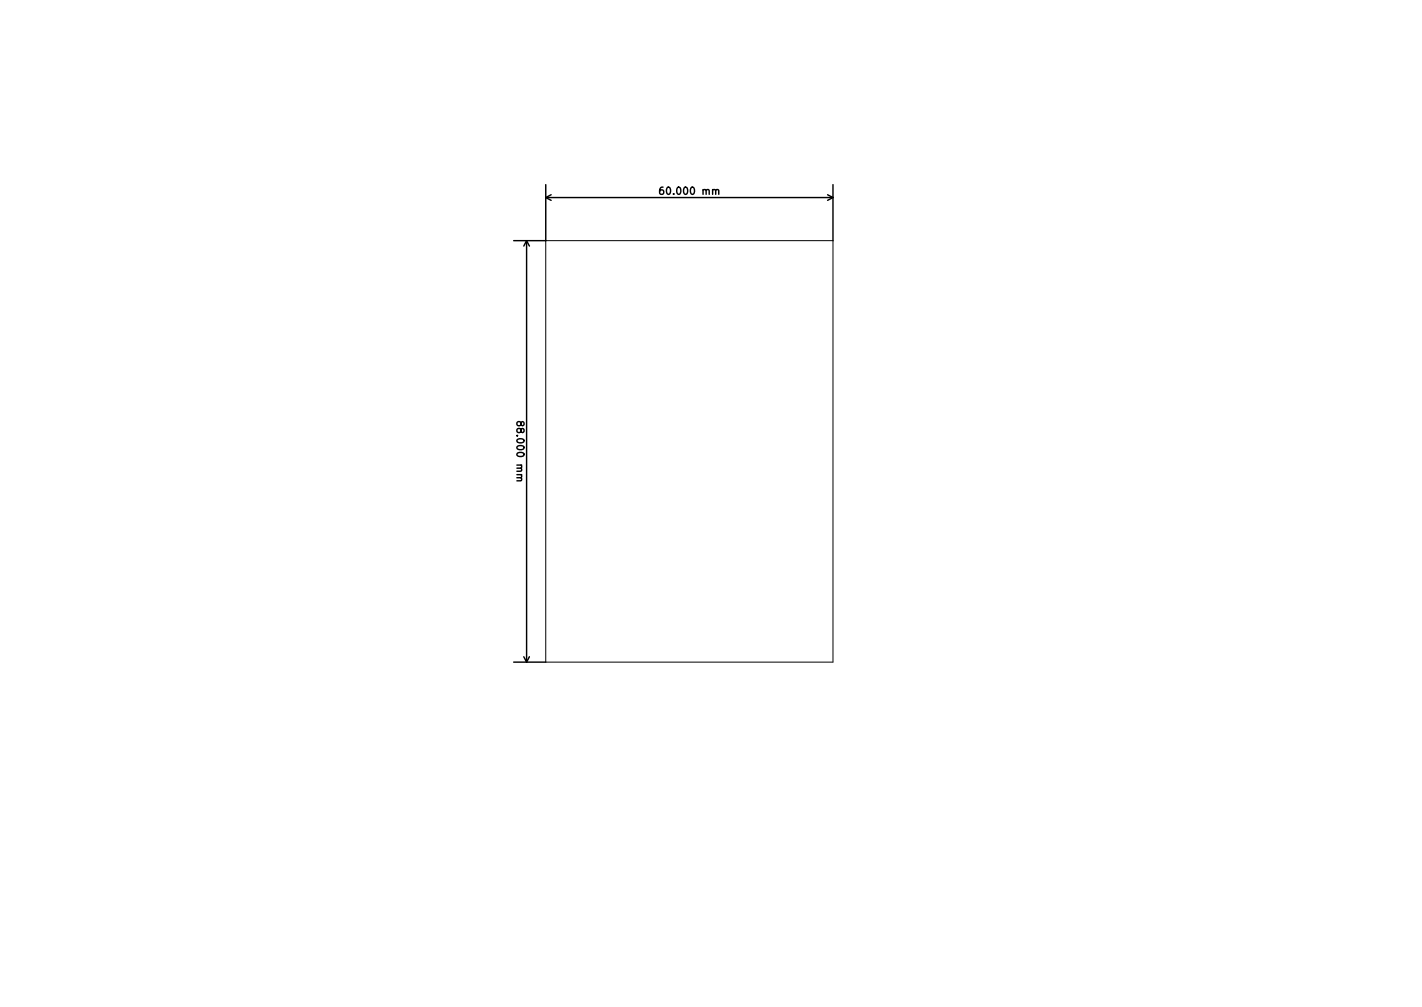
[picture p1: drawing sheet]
<svg xmlns="http://www.w3.org/2000/svg" width="297mm" height="210mm" viewBox="0 0 297 210" stroke-linecap="round" stroke-linejoin="round" font-family="sans-serif">
<defs><g id="words">
<g font-size="2.1">
<text x="138.7" y="40.6">60.000 mm</text>
<text x="107.9" y="88.9" transform="rotate(90 107.9 88.9)">88.000 mm</text>
</g>
</g></defs>
<g fill="none" stroke="#000" stroke-width=".3">
<path d="M114 38.5v11.7h-6.7M138.5 39.1h-.4a1.01 1.01 0 0 0 0 1.5l.5-.2v-.5l-.2-.3h-.3l-.3 .3M149.5 39.8l.2-.2h.4v1M174 38.5v11.7M110 50.2v88M110 50.2l-.6 1.2M110 50.2l.6 1.2M114 41.2h60M114 41.2l1.1 .6M115.1 40.7l-1.1 .5M172.9 40.7l1.1 .5M174 41.2l-1.1 .6"/>
<path d="M108.8 99.7l.2 .3-.1 .3-.9 .1M108.8 88.3l.3-.3 .2 .1 .2 .2-.1 .4-.2 .2-.2-.1-.2-.6-.3-.2-.4 .1-.1 .2v.3l.3 .3h.2l.3-.3M107.3 138.2h6.7M109.4 137.1l.6 1.1M110.6 137.1l-.6 1.1"/>
</g>
<path d="M114 50.2h60v88h-60z" fill="none" stroke="#000" stroke-width=".21"/>
<use href="#words"/>
</svg>
